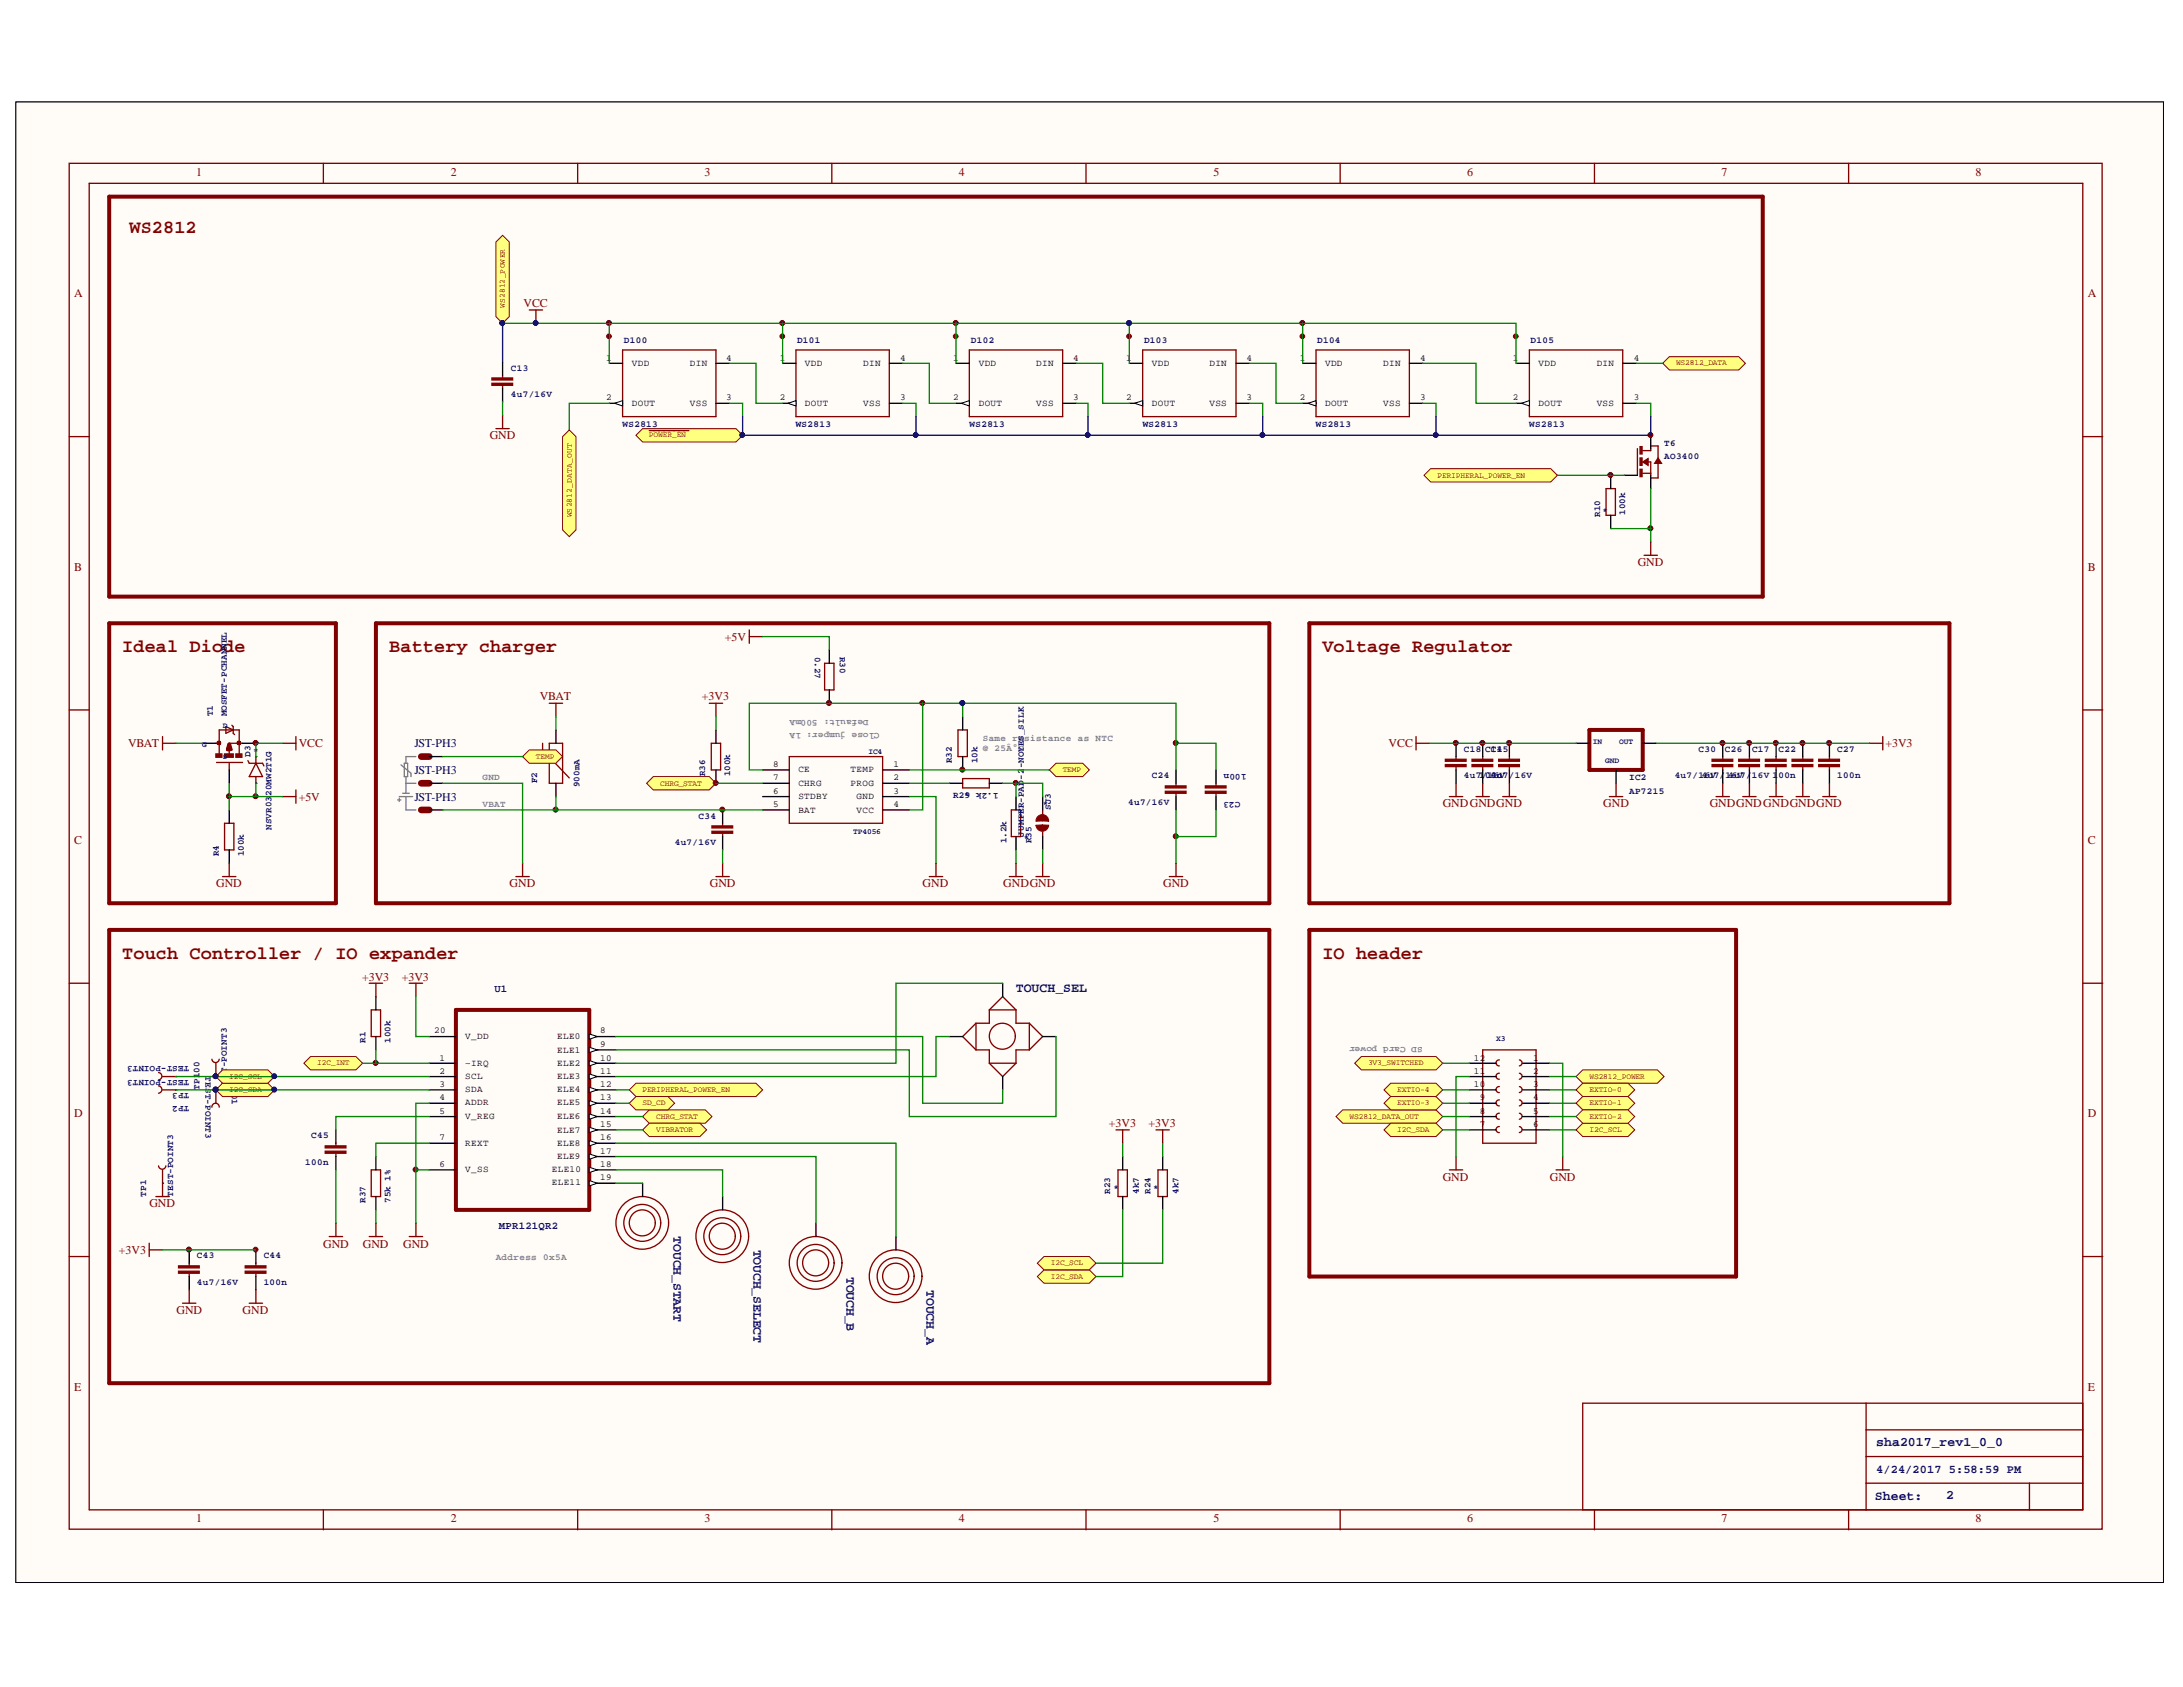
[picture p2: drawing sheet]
<svg xmlns="http://www.w3.org/2000/svg" width="279mm" height="216mm" viewBox="0 0 279 216" stroke-linecap="round" stroke-linejoin="round" font-family="sans-serif">
<defs><g id="words">
<g font-size="2.4" fill="#800000">
<text x="16.6" y="29.8">WS2812</text>
<text x="15.6" y="83.5">Ideal Diode</text>
<text x="49.8" y="83.5">Battery charger</text>
<text x="169.3" y="83.5">Voltage Regulator</text>
<text x="15.6" y="122.7">Touch Controller / IO expander</text>
<text x="169.3" y="122.7">IO header</text>
</g>
<g font-size="1.7" fill="#000080">
<text x="130" y="127">TOUCH_SEL</text>
<text x="86.2" y="158.2" transform="rotate(90 86.2 158.2)">TOUCH_START</text>
<text x="96.4" y="160" transform="rotate(90 96.4 160)">TOUCH_SELECT</text>
<text x="108.4" y="163.4" transform="rotate(90 108.4 163.4)">TOUCH_B</text>
<text x="118.6" y="165.1" transform="rotate(90 118.6 165.1)">TOUCH_A</text>
<text x="240.1" y="185">sha2017_rev1_0_0</text>
<text x="240" y="192">Sheet:</text>
<text x="249.1" y="191.9">2</text>
</g>
<g font-size="1.5" fill="#800000">
<text x="25.1" y="22.5">1</text>
<text x="57.7" y="22.5">2</text>
<text x="90.2" y="22.5">3</text>
<text x="122.7" y="22.5">4</text>
<text x="155.3" y="22.5">5</text>
<text x="187.8" y="22.5">6</text>
<text x="220.3" y="22.5">7</text>
<text x="252.8" y="22.5">8</text>
<text x="9.5" y="38.1">A</text>
<text x="67" y="39.3">VCC</text>
<text x="267.2" y="38.1">A</text>
<text x="62.7" y="56.2">GND</text>
<text x="9.5" y="73.1">B</text>
<text x="209.6" y="72.5">GND</text>
<text x="267.2" y="73.1">B</text>
<text x="92.8" y="82">+5V</text>
<text x="69.1" y="89.6">VBAT</text>
<text x="89.8" y="89.6">+3V3</text>
<text x="16.4" y="95.6">VBAT</text>
<text x="38.2" y="95.6">VCC</text>
<text x="177.7" y="95.6">VCC</text>
<text x="241.3" y="95.6">+3V3</text>
<text x="9.5" y="108">C</text>
<text x="38.2" y="102.5">+5V</text>
<text x="184.7" y="103.3">GNDGNDGND</text>
<text x="205.2" y="103.3">GND</text>
<text x="218.8" y="103.3">GNDGNDGNDGNDGND</text>
<text x="267.2" y="108">C</text>
<text x="27.7" y="113.6">GND</text>
<text x="65.2" y="113.6">GND</text>
<text x="90.8" y="113.6">GND</text>
<text x="118.1" y="113.6">GND</text>
<text x="128.4" y="113.6">GNDGND</text>
<text x="148.9" y="113.6">GND</text>
<text x="46.4" y="125.5">+3V3</text>
<text x="51.4" y="125.5">+3V3</text>
<text x="9.5" y="143">D</text>
<text x="267.2" y="143">D</text>
<text x="141.9" y="144.3">+3V3</text>
<text x="147" y="144.3">+3V3</text>
<text x="19.1" y="154.5">GND</text>
<text x="184.7" y="151.1">GND</text>
<text x="198.4" y="151.1">GND</text>
<text x="15.2" y="160.5">+3V3</text>
<text x="41.4" y="159.7">GND</text>
<text x="46.4" y="159.7">GND</text>
<text x="51.6" y="159.7">GND</text>
<text x="22.6" y="168.2">GND</text>
<text x="31" y="168.2">GND</text>
<text x="9.5" y="178">E</text>
<text x="267.2" y="178">E</text>
<text x="25.1" y="194.8">1</text>
<text x="57.7" y="194.8">2</text>
<text x="90.2" y="194.8">3</text>
<text x="122.7" y="194.8">4</text>
<text x="155.3" y="194.8">5</text>
<text x="187.8" y="194.8">6</text>
<text x="220.3" y="194.8">7</text>
<text x="252.8" y="194.8">8</text>
</g>
<g font-size="1.5" fill="#000080">
<text x="53" y="95.6">JST-PH3</text>
<text x="53" y="99">JST-PH3</text>
<text x="53" y="102.5">JST-PH3</text>
<text x="240.1" y="188.5">4/24/2017</text>
<text x="249.4" y="188.5">5:58:59 PM</text>
</g>
<g font-size="1.4" fill="#000080">
<text x="63.3" y="126.9">U1</text>
<text x="63.9" y="157.3">MPR121QR2</text>
</g>
<g font-size="1.2" fill="#000080">
<text x="65.4" y="47.4">C13</text>
<text x="79.8" y="43.9">D100</text>
<text x="102" y="43.9">D101</text>
<text x="124.3" y="43.9">D102</text>
<text x="146.4" y="43.9">D103</text>
<text x="168.6" y="43.9">D104</text>
<text x="195.9" y="43.9">D105</text>
<text x="65.4" y="50.8">4u7/16V</text>
<text x="79.7" y="54.6">WS2813</text>
<text x="101.8" y="54.6">WS2813</text>
<text x="124.1" y="54.6">WS2813</text>
<text x="146.3" y="54.6">WS2813</text>
<text x="168.4" y="54.6">WS2813</text>
<text x="195.7" y="54.6">WS2813</text>
<text x="213" y="57.1">T6</text>
<text x="213" y="58.8">AO3400</text>
<text x="205.1" y="65.8">*</text>
<text x="208" y="66" transform="rotate(-90 208 66)">100k</text>
<text x="204.8" y="66.1" transform="rotate(-90 204.8 66.1)">R10</text>
<text x="104.3" y="84.1" transform="rotate(90 104.3 84.1)">0.27</text>
<text x="107.5" y="84.1" transform="rotate(90 107.5 84.1)">R30</text>
<text x="27.2" y="91.7" transform="rotate(-90 27.2 91.7)">T1</text>
<text x="29" y="91.7" transform="rotate(-90 29 91.7)">MOSFET-PCHANNEL</text>
<text x="32.1" y="96.8" transform="rotate(-90 32.1 96.8)">D3</text>
<text x="32.4" y="96.5">*</text>
<text x="34.8" y="101.9" transform="rotate(-90 34.8 101.9)">20MW2T1G</text>
<text x="68.8" y="100.2" transform="rotate(-90 68.8 100.2)">F2</text>
<text x="74.2" y="100.7" transform="rotate(-90 74.2 100.7)">900mA</text>
<text x="90.3" y="99.4" transform="rotate(-90 90.3 99.4)">R36</text>
<text x="93.5" y="99.4" transform="rotate(-90 93.5 99.4)">100k</text>
<text x="121.8" y="97.7" transform="rotate(-90 121.8 97.7)">R32</text>
<text x="125.1" y="97.7" transform="rotate(-90 125.1 97.7)">10k</text>
<text x="127.8" y="101.5" transform="rotate(-180 127.8 101.5)">1.2k</text>
<text x="131" y="98.3" transform="rotate(-90 131 98.3)">-NOYES_SILK</text>
<text x="147.4" y="99.6">C24</text>
<text x="159.5" y="99.1" transform="rotate(-180 159.5 99.1)">100n</text>
<text x="187.4" y="96.2">C18 C115</text>
<text x="187.4" y="99.6">4u71/0106u7/16V</text>
<text x="190.8" y="96.2">C4</text>
<text x="190.8" y="99.6">4nV</text>
<text x="208.5" y="99.9">IC2</text>
<text x="208.5" y="101.6">AP7215</text>
<text x="214.3" y="99.6">4u7/146uV7/146uV7/16V 100n</text>
<text x="217.4" y="96.2">C30</text>
<text x="220.8" y="96.2">C26</text>
<text x="224.2" y="96.2">C17</text>
<text x="227.6" y="96.2">C22</text>
<text x="235.2" y="96.2">C27</text>
<text x="235.2" y="99.6">100n</text>
<text x="34.8" y="106.2" transform="rotate(-90 34.8 106.2)">NSVR03</text>
<text x="89.4" y="104.8">C34</text>
<text x="122" y="102.1">R2*</text>
<text x="123.5" y="102.1">9</text>
<text x="128.8" y="107.9" transform="rotate(-90 128.8 107.9)">1.2k</text>
<text x="131" y="107.1" transform="rotate(-90 131 107.1)">JUMPER-PAD-2</text>
<text x="131" y="107.6">*</text>
<text x="132" y="107.9" transform="rotate(-90 132 107.9)">R35</text>
<text x="133.5" y="103.3">*</text>
<text x="134.5" y="103.7" transform="rotate(-90 134.5 103.7)">SJ3</text>
<text x="144.4" y="103">4u7/16V</text>
<text x="158.8" y="102.6" transform="rotate(-180 158.8 102.6)">C23</text>
<text x="28" y="109.6" transform="rotate(-90 28 109.6)">R4</text>
<text x="31.2" y="109.6" transform="rotate(-90 31.2 109.6)">100k</text>
<text x="86.4" y="108.2">4u7/16V</text>
<text x="24.2" y="136.4" transform="rotate(-180 24.2 136.4)">TEST-POINT3</text>
<text x="26.3" y="137.8" transform="rotate(90 26.3 137.8)">TEST-POINT3</text>
<text x="29" y="136.6" transform="rotate(-90 29 136.6)">-POINT3</text>
<text x="29.7" y="137.8" transform="rotate(90 29.7 137.8)">TP10</text>
<text x="46.8" y="133.5" transform="rotate(-90 46.8 133.5)">R1</text>
<text x="50" y="133.5" transform="rotate(-90 50 133.5)">100k</text>
<text x="24.2" y="139.9" transform="rotate(-180 24.2 139.9)">TP3</text>
<text x="24.2" y="141.6" transform="rotate(-180 24.2 141.6)">TP2</text>
<text x="24.2" y="138.2" transform="rotate(-180 24.2 138.2)">TEST-POINT3</text>
<text x="25.5" y="139.4" transform="rotate(-90 25.5 139.4)">TP100</text>
<text x="29" y="139.4" transform="rotate(-90 29 139.4)">TEST</text>
<text x="29.7" y="140.6" transform="rotate(90 29.7 140.6)">1</text>
<text x="39.1" y="149.1">100n</text>
<text x="39.8" y="145.7">C45</text>
<text x="18.7" y="153.1" transform="rotate(-90 18.7 153.1)">TP1</text>
<text x="22.2" y="153.1" transform="rotate(-90 22.2 153.1)">TEST-POINT3</text>
<text x="46.8" y="154" transform="rotate(-90 46.8 154)">R37</text>
<text x="50" y="154" transform="rotate(-90 50 154)">75k 1%</text>
<text x="142.1" y="152.8" transform="rotate(-90 142.1 152.8)">R23</text>
<text x="142.5" y="152.5">*</text>
<text x="145.7" y="152.8" transform="rotate(-90 145.7 152.8)">4k7</text>
<text x="147.3" y="152.8" transform="rotate(-90 147.3 152.8)">R24</text>
<text x="147.6" y="152.5">*</text>
<text x="150.8" y="152.8" transform="rotate(-90 150.8 152.8)">4k7</text>
<text x="25.2" y="161">C43</text>
<text x="33.8" y="161">C44</text>
<text x="25.2" y="164.5">4u7/16V</text>
<text x="33.8" y="164.5">100n</text>
</g>
<g font-size="1.2">
<text x="77.6" y="46.2">1</text>
<text x="80.9" y="46.9">VDD</text>
<text x="88.3" y="46.9">DIN</text>
<text x="93" y="46.2">4</text>
<text x="99.8" y="46.2">1</text>
<text x="103" y="46.9">VDD</text>
<text x="110.5" y="46.9">DIN</text>
<text x="115.2" y="46.2">4</text>
<text x="122" y="46.2">1</text>
<text x="125.3" y="46.9">VDD</text>
<text x="132.6" y="46.9">DIN</text>
<text x="137.4" y="46.2">4</text>
<text x="144.1" y="46.2">1</text>
<text x="147.4" y="46.9">VDD</text>
<text x="154.8" y="46.9">DIN</text>
<text x="159.5" y="46.2">4</text>
<text x="166.4" y="46.2">1</text>
<text x="169.6" y="46.9">VDD</text>
<text x="177" y="46.9">DIN</text>
<text x="181.8" y="46.2">4</text>
<text x="193.6" y="46.2">1</text>
<text x="196.9" y="46.9">VDD</text>
<text x="204.4" y="46.9">DIN</text>
<text x="209.1" y="46.2">4</text>
<text x="77.6" y="51.2">2</text>
<text x="80.9" y="51.9">DOUT</text>
<text x="88.3" y="51.9">VSS</text>
<text x="93" y="51.2">3</text>
<text x="99.8" y="51.2">2</text>
<text x="103" y="51.9">DOUT</text>
<text x="110.5" y="51.9">VSS</text>
<text x="115.2" y="51.2">3</text>
<text x="122" y="51.2">2</text>
<text x="125.3" y="51.9">DOUT</text>
<text x="132.6" y="51.9">VSS</text>
<text x="137.4" y="51.2">3</text>
<text x="144.1" y="51.2">2</text>
<text x="147.4" y="51.9">DOUT</text>
<text x="154.8" y="51.9">VSS</text>
<text x="159.5" y="51.2">3</text>
<text x="166.4" y="51.2">2</text>
<text x="169.6" y="51.9">DOUT</text>
<text x="177" y="51.9">VSS</text>
<text x="181.8" y="51.2">3</text>
<text x="193.6" y="51.2">2</text>
<text x="196.9" y="51.9">DOUT</text>
<text x="204.4" y="51.9">VSS</text>
<text x="209.1" y="51.2">3</text>
<text x="99" y="101.6">6</text>
<text x="99" y="99.9">7</text>
<text x="99" y="98.2">8</text>
<text x="102.2" y="100.5">CHRG</text>
<text x="102.2" y="98.9">CE</text>
<text x="108.9" y="98.9">TEMP</text>
<text x="108.9" y="100.5">PROG</text>
<text x="114.4" y="98.2">1</text>
<text x="114.4" y="99.9">2</text>
<text x="114.4" y="101.6">3</text>
<text x="99" y="103.3">5</text>
<text x="102.2" y="104">BAT</text>
<text x="102.2" y="102.2">STDBY</text>
<text x="109.6" y="102.2">GND</text>
<text x="109.6" y="104">VCC</text>
<text x="114.4" y="103.3">4</text>
<text x="55.6" y="132.3">20</text>
<text x="56.3" y="135.7">1</text>
<text x="56.3" y="137.4">2</text>
<text x="59.5" y="133">V_DD</text>
<text x="59.5" y="136.4">~IRQ</text>
<text x="71.3" y="133">ELE0</text>
<text x="71.3" y="134.7">ELE1</text>
<text x="71.3" y="136.4">ELE2</text>
<text x="76.8" y="132.3">8</text>
<text x="76.8" y="134">9</text>
<text x="76.8" y="135.7">10</text>
<text x="76.8" y="137.4">11</text>
<text x="188.6" y="135.7">12</text>
<text x="188.6" y="137.4">11</text>
<text x="196.2" y="135.7">1</text>
<text x="196.2" y="137.4">2</text>
<text x="56.3" y="139.1">3</text>
<text x="56.3" y="140.8">4</text>
<text x="56.3" y="142.6">5</text>
<text x="59.5" y="138.1">SCL</text>
<text x="59.5" y="139.8">SDA</text>
<text x="59.5" y="141.5">ADDR</text>
<text x="59.5" y="143.3">V_REG</text>
<text x="71.3" y="138.1">ELE3</text>
<text x="71.3" y="139.8">ELE4</text>
<text x="71.3" y="141.5">ELE5</text>
<text x="71.3" y="143.3">ELE6</text>
<text x="76.8" y="139.1">12</text>
<text x="76.8" y="140.8">13</text>
<text x="76.8" y="142.6">14</text>
<text x="188.6" y="139.1">10</text>
<text x="189.4" y="140.8">9</text>
<text x="189.4" y="142.6">8</text>
<text x="196.2" y="142.6">5</text>
<text x="196.2" y="140.8">4</text>
<text x="196.2" y="139.1">3</text>
<text x="56.3" y="146">7</text>
<text x="56.3" y="149.3">6</text>
<text x="59.5" y="146.6">REXT</text>
<text x="71.3" y="144.9">ELE7</text>
<text x="71.3" y="146.6">ELE8</text>
<text x="71.3" y="148.3">ELE9</text>
<text x="76.8" y="144.3">15</text>
<text x="76.8" y="146">16</text>
<text x="76.8" y="147.6">17</text>
<text x="76.8" y="149.3">18</text>
<text x="189.4" y="144.3">7</text>
<text x="196.2" y="144.3">6</text>
<text x="59.5" y="150">V_SS</text>
<text x="70.6" y="150">ELE10</text>
<text x="70.6" y="151.7">ELE11</text>
<text x="76.8" y="151">19</text>
</g>
<g font-size="1.2" fill="#808080">
<text x="111.1" y="92.1" transform="rotate(-180 111.1 92.1)">Default: 500mA</text>
<text x="112.6" y="93.8" transform="rotate(-180 112.6 93.8)">Close jumper: 1A</text>
<text x="125.8" y="94.8">Same resistance as NTC</text>
<text x="61.7" y="99.9">GND</text>
<text x="125.8" y="96.2">@ 25Â°C</text>
<text x="61.7" y="103.3">VBAT</text>
<text x="182.1" y="134" transform="rotate(-180 182.1 134)">SD Card power</text>
<text x="63.4" y="161.3">Address 0x5A</text>
</g>
<g font-size="1" fill="#800000">
<text x="64.6" y="39.4" transform="rotate(-90 64.6 39.4)">WS2812_POWER</text>
<text x="214.5" y="46.8">WS2812_DATA</text>
<text x="83.1" y="56">POWER_EN</text>
<text x="184" y="61.1">PERIPHERAL_POWER_EN</text>
<text x="73.2" y="66.2" transform="rotate(-90 73.2 66.2)">WS2812_DATA_OUT</text>
<text x="68.6" y="97.1">TEM</text>
<text x="70.4" y="97.1">P</text>
<text x="84.5" y="100.5">CHRG_STAT</text>
<text x="136" y="98.9">TEMP</text>
<text x="40.6" y="136.3">I2C_INT</text>
<text x="175.1" y="136.3">3V3_SWITCHED</text>
<text x="29.4" y="139.8">I2C_SDA</text>
<text x="29.4" y="138.1">I2C_SCL</text>
<text x="82.2" y="139.8">PERIPHERAL_POWER_EN</text>
<text x="82.2" y="141.5">SD_CD</text>
<text x="84" y="143.2">CHRG_STAT</text>
<text x="172.7" y="143.2">WS2812_DATA_OUT</text>
<text x="178.8" y="141.5">EXTIO-3</text>
<text x="178.8" y="139.8">EXTIO-4</text>
<text x="203.4" y="138.1">WS2812_POWER</text>
<text x="203.4" y="139.8">EXTIO-0</text>
<text x="203.4" y="141.5">EXTIO-1</text>
<text x="203.4" y="143.2">EXTIO-2</text>
<text x="84" y="144.9">VIBRATOR</text>
<text x="178.8" y="144.9">I2C_SDA</text>
<text x="203.4" y="144.9">I2C_SCL</text>
<text x="134.5" y="161.9">I2C_SCL</text>
<text x="134.5" y="163.6">I2C_SDA</text>
</g>
<g font-size="1" fill="#000080">
<text x="25.9" y="95.6">G</text>
<text x="28.5" y="93.1">D</text>
<text x="203.9" y="95.2">IN</text>
<text x="207.2" y="95.2">OUT</text>
<text x="28.5" y="97.2">S</text>
<text x="111.1" y="96.5">IC4</text>
<text x="205.5" y="97.7">GND</text>
<text x="109.2" y="106.7">TP4056</text>
<text x="191.5" y="133.2">X3</text>
</g>
</g></defs>
<path d="M2 13.1h274.9v189.4h-274.9z" fill="#fffcf8" stroke="#000" stroke-width=".13"/>
<g fill="#000080" stroke="#000080" stroke-width=".13">
<circle cx="24.2" cy="159.9" r=".3"/>
<circle cx="29.3" cy="101.9" r=".3"/>
<circle cx="32.7" cy="101.9" r=".3"/>
<circle cx="32.7" cy="95.1" r=".3"/>
<circle cx="48.1" cy="136" r=".3"/>
<circle cx="53.2" cy="149.7" r=".3"/>
<circle cx="71.1" cy="103.6" r=".3"/>
<circle cx="77.9" cy="41.3" r=".3"/>
<circle cx="91.6" cy="100.2" r=".3"/>
<circle cx="92.4" cy="103.6" r=".3"/>
<circle cx="100.1" cy="41.3" r=".3"/>
<circle cx="106.1" cy="90" r=".3"/>
<circle cx="118" cy="90" r=".3"/>
<circle cx="122.3" cy="41.3" r=".3"/>
<circle cx="123.2" cy="98.5" r=".3"/>
<circle cx="130" cy="100.2" r=".3"/>
<circle cx="150.5" cy="107" r=".3"/>
<circle cx="150.5" cy="95.1" r=".3"/>
<circle cx="166.7" cy="41.3" r=".3"/>
<circle cx="186.3" cy="95.1" r=".3"/>
<circle cx="189.7" cy="95.1" r=".3"/>
<circle cx="193.1" cy="95.1" r=".3"/>
<circle cx="206.1" cy="60.8" r=".3"/>
<circle cx="211.2" cy="67.6" r=".3"/>
<circle cx="211.2" cy="55.7" r=".3"/>
<circle cx="220.4" cy="95.1" r=".3"/>
<circle cx="223.9" cy="95.1" r=".3"/>
<circle cx="227.3" cy="95.1" r=".3"/>
<circle cx="230.7" cy="95.1" r=".3"/>
<circle cx="234.1" cy="95.1" r=".3"/>
</g>
<path d="M51.3 97.9l1.3 1.1v.4M51.7 97.7h.5v1.7h-.5zM52 99.4v2.1M53.2 96.8h-1.2v.9M50.9 102.4h.4M51.1 101.9h1.7M51.1 102.2v.4M51.5 101.5h.9M52 101.9v1.8h1.2M52 100.2h1.2" fill="none" stroke="#808080" stroke-width=".17"/>
<g fill="none" stroke="#800000" stroke-width=".51">
<path d="M14 25.2h211.6v51.2h-211.6zM14 79.8h29v35.8h-29zM48.1 79.8h114.4v35.8h-114.4zM167.6 79.8h81.9v35.8h-81.9zM29.3 95.7v.2h-.1l.1-.6 .2 .6M203.4 93.4h6.9v5.1h-6.9zM14 119h148.5v58h-148.5zM167.6 119h54.6v44.4h-54.6z"/>
<circle cx="28" cy="95.1" r=".04"/>
<circle cx="30.6" cy="95.1" r=".04"/>
</g>
<g fill="none" stroke="#800000" stroke-width=".17">
<path d="M79.7 44.8h11.9v8.5h-11.9zM27.6 95.1h.5M27.7 97.6h3.3M28.1 96.5v-3.1h2.5v3.1M28.9 93l.9 .4-.9 .4zM29.3 95.1h1.7M29.3 95.1l.4 .9h-.7zM29.3 95.9v.6M29.3 97.7v.8M29.7 92.8l.1 .2v.8l.2 .2M31.7 97.3l.2 .4h1.7l.2 .3M32.8 97.7l.8 1.7h-1.7z"/>
<path d="M32.8 96.8v.9M32.8 99.4v.8M69.4 95.1v.9l3.5 3.6M70.3 95.1h1.7v5.1h-1.7zM91 95.1h1.2v3.4h-1.2zM101 96.8h12v8.6h-12zM122.6 93.4h1.2v3.4h-1.2zM123.2 99.6h3.4v1.2h-3.4zM186.4 96.8v.4M186.4 98.2v.3M189.8 96.8v.4M189.8 98.2v.3"/>
<path d="M193.2 96.8v.4M193.2 98.2v.3M220.5 96.8v.4M220.5 98.2v.3M223.9 96.8v.4M223.9 98.2v.3M227.3 96.8v.4M227.3 98.2v.3M230.7 96.8v.4M230.7 98.2v.3M234.1 96.8v.4M234.1 98.2v.3"/>
<path d="M28.7 105.4h1.2v3.4h-1.2zM92.5 105.4v.3M92.5 106.7v.4M129.4 103.7h1.2v3.4h-1.2zM133.4 103.7v.6M133.4 106.5v.6M150.5 100.2v.4M150.5 101.6v.3M155.6 100.2v.4M155.6 101.6v.3"/>
</g>
<g fill="#800000" stroke="#800000" stroke-width=".17">
<path d="M191.8 97.9h2.7v.2h-2.7z"/>
<path d="M191.8 97.2h2.7v.2h-2.7z"/>
<path d="M188.4 97.9h2.7v.2h-2.7z"/>
<path d="M188.4 97.2h2.7v.2h-2.7z"/>
<path d="M226 97.9h2.6v.2h-2.6z"/>
<path d="M226 97.2h2.6v.2h-2.6z"/>
<path d="M229.4 97.9h2.6v.2h-2.6z"/>
<path d="M229.4 97.2h2.6v.2h-2.6z"/>
<path d="M232.8 97.9h2.6v.2h-2.6z"/>
<path d="M232.8 97.2h2.6v.2h-2.6z"/>
<path d="M222.5 97.9h2.7v.2h-2.7z"/>
<path d="M222.5 97.2h2.7v.2h-2.7z"/>
<path d="M219.1 97.9h2.7v.2h-2.7z"/>
<path d="M219.1 97.2h2.7v.2h-2.7z"/>
<path d="M185 97.9h2.6v.2h-2.6z"/>
<path d="M185 97.2h2.6v.2h-2.6z"/>
<path d="M154.3 100.6h2.6v.2h-2.6z"/>
<path d="M154.3 101.3h2.6v.2h-2.6z"/>
<path d="M30.2 96.5h.8v.4h-.8z"/>
<path d="M27.6 96.5h.8v.4h-.8z"/>
<path d="M28.7 96.5h1.1v.4h-1.1z"/>
<path d="M149.2 101.3h2.6v.2h-2.6z"/>
<path d="M149.2 100.6h2.6v.2h-2.6z"/>
<path d="M91.1 106.4h2.7v.2h-2.7z"/>
<path d="M91.1 105.7h2.7v.3h-2.7z"/>
</g>
<g fill="none" stroke="#000" stroke-width=".17">
<path d="M78 46.5h1.7M78 51.6h1.7M25.9 95.1h1.7M29.3 98.5v1.7M31 95.1h1.8M32.8 96.8h.1M71.2 93.4v1.7M91.6 93.4v1.7M91.6 98.5v1.7M97.6 98.5h3.4M113 98.5h3.4M123.2 91.7v1.7"/>
<path d="M123.2 96.8v1.7M150.5 98.5v1.7M155.6 98.5v1.7M186.4 95.1v1.7M186.4 98.5v1.7M189.8 95.1v1.7M189.8 98.5v1.7M193.2 95.1v1.7M193.2 98.5v1.7M201.7 95.1h1.7M206.8 98.5v1.7M210.3 95.1h1.7"/>
<path d="M220.5 95.1v1.7M220.5 98.5v1.7M223.9 95.1v1.7M223.9 98.5v1.7M227.3 95.1v1.7M227.3 98.5v1.7M230.7 95.1v1.7M230.7 98.5v1.7M234.1 95.1v1.7M234.1 98.5v1.7M29.3 103.7v1.7M29.3 108.8v1.7"/>
<path d="M32.8 100.2h.1M71.2 100.2v1.7M92.5 103.7v1.7M92.5 107.1v1.7M97.6 100.2h3.4M97.6 101.9h3.4M97.6 103.7h3.4M113 100.2h3.4M113 101.9h3.4M113 103.7h3.4M121.5 100.2h1.7M126.6 100.2h1.7"/>
<path d="M130 101.9v1.8M130 107.1v1.7M133.4 101.9v1.8M133.4 107.1v1.7M150.5 101.9v1.8M155.6 101.9v1.8"/>
</g>
<g fill="#800000" stroke="#800000" stroke-width=".13">
<path d="M132.9 104.5l-.2 .2-.1 .4h1.6a.81 .81 0 0 0-.4-.8 .81 .81 0 0 0-.9 .2zM133.4 105.1h.8z" fill-rule="evenodd"/>
<path d="M132.6 105.6a.81 .81 0 0 0 .8 .8 .81 .81 0 0 0 .8-.8zM132.6 105.6h.8z" fill-rule="evenodd"/>
</g>
<path d="M78.7 51.6l1-.3v.7z" fill="#fffcf8"/>
<path d="M78.7 51.6l1-.3v.7z" fill="none" stroke="#000" stroke-width=".13"/>
<path d="M91.6 51.6h1.7M91.6 46.5h1.7M100.2 51.6h1.7M100.2 46.5h1.7" fill="none" stroke="#000" stroke-width=".17"/>
<path d="M101.9 44.8h11.9v8.5h-11.9z" fill="none" stroke="#800000" stroke-width=".17"/>
<path d="M100.9 51.6l1-.3v.7z" fill="#fffcf8"/>
<path d="M100.9 51.6l1-.3v.7z" fill="none" stroke="#000" stroke-width=".13"/>
<path d="M113.8 51.6h1.7M113.8 46.5h1.7M122.4 51.6h1.7M122.4 46.5h1.7" fill="none" stroke="#000" stroke-width=".17"/>
<path d="M124.1 44.8h11.9v8.5h-11.9z" fill="none" stroke="#800000" stroke-width=".17"/>
<path d="M123 51.6l1.1-.3v.7z" fill="#fffcf8"/>
<path d="M123 51.6l1.1-.3v.7z" fill="none" stroke="#000" stroke-width=".13"/>
<path d="M136 51.6h1.7M136 46.5h1.7M144.5 51.6h1.7M144.5 46.5h1.7" fill="none" stroke="#000" stroke-width=".17"/>
<path d="M146.2 44.8h12v8.5h-12z" fill="none" stroke="#800000" stroke-width=".17"/>
<path d="M145.2 51.6l1-.3v.7z" fill="#fffcf8"/>
<path d="M145.2 51.6l1-.3v.7z" fill="none" stroke="#000" stroke-width=".13"/>
<path d="M158.2 51.6h1.7M158.2 46.5h1.7M194 51.6h1.7M194 46.5h1.7" fill="none" stroke="#000" stroke-width=".17"/>
<path d="M195.7 44.8h12v8.5h-12z" fill="none" stroke="#800000" stroke-width=".17"/>
<path d="M194.7 51.6l1-.3v.7z" fill="#fffcf8"/>
<path d="M194.7 51.6l1-.3v.7z" fill="none" stroke="#000" stroke-width=".13"/>
<path d="M166.7 51.6h1.7M166.7 46.5h1.7M207.7 51.6h1.7M207.7 46.5h1.7M206.2 60.8v1.7M206.2 65.9v1.8" fill="none" stroke="#000" stroke-width=".17"/>
<path d="M168.4 44.8h12v8.5h-12zM205.6 62.5h1.2v3.4h-1.2z" fill="none" stroke="#800000" stroke-width=".17"/>
<path d="M167.4 51.6l1-.3v.7z" fill="#fffcf8"/>
<path d="M167.4 51.6l1-.3v.7z" fill="none" stroke="#000" stroke-width=".13"/>
<g fill="none" stroke="#000" stroke-width=".17">
<path d="M64.3 46.3v1.7M64.3 49.7v1.7M180.4 51.6h1.7M180.4 46.5h1.7M22.5 137.8h.1M22.5 139.5h.1M27.6 137.8h.1M27.6 139.5h.1M54.9 132.7h3.5M54.9 136.1h3.5M54.9 137.8h3.5M54.9 139.5h3.5"/>
<path d="M75.4 132.7h3.4M121.5 132.7h1.7M128.3 125.8v1.7M128.3 137.8v1.7M133.4 132.7h1.8M20.8 151.4h.1M24.2 160v1.7M32.8 160v1.7M54.9 141.2h3.5M54.9 142.9h3.5M54.9 146.3h3.5M54.9 149.7h3.5"/>
<path d="M104.4 156.5v1.8M114.7 158.3v1.7M24.2 163.4v1.7M32.8 163.4v1.7"/>
</g>
<g fill="none" stroke="#800000" stroke-width=".17">
<path d="M64.3 48v.4M64.3 49.4v.3M20.3 137.3a.47 .47 0 0 1 .4 .4 .47 .47 0 0 1-.4 .5M20.3 139a.47 .47 0 0 1 .4 .4 .47 .47 0 0 1-.4 .5M20.8 137.8h1.7M20.8 139.5h1.7M27.6 136.1v1.7M27.6 139.5v1.7M28.1 135.6a.47 .47 0 0 1-.5 .4 .47 .47 0 0 1-.5-.4M124.9 131l-1.7 1.7 1.7 1.7M124.9 134.4h1.7v1.7M124.9 131v3.4"/>
<path d="M126.6 129.2l1.7-1.7 1.7 1.7M126.6 129.2v1.8h-1.7M126.6 136.1l1.7 1.7 1.7-1.7M126.6 129.2h3.4M126.6 136.1h3.4M130 129.2v1.8h1.7M131.7 131l1.7 1.7-1.7 1.7M131.7 134.4h-1.7v1.7M131.7 131v3.4M20.8 149.7v1.7M21.2 149.2a.47 .47 0 0 1-.4 .4 .47 .47 0 0 1-.5-.4M28.1 141.7a.47 .47 0 0 0-.5-.5 .47 .47 0 0 0-.5 .5"/>
<path d="M24.2 161.7v.3M24.2 163v.4M32.8 161.7v.3M32.8 163v.4"/>
<circle cx="128.3" cy="132.6" r="1.66"/>
<circle cx="104.4" cy="161.6" r="1.66"/>
<circle cx="104.4" cy="161.6" r="3.4"/>
<circle cx="104.4" cy="161.6" r="2.36"/>
<circle cx="114.6" cy="163.3" r="1.66"/>
<circle cx="114.6" cy="163.3" r="3.4"/>
<circle cx="114.6" cy="163.3" r="2.36"/>
</g>
<g fill="#800000" stroke="#800000" stroke-width=".17">
<path d="M63 49.1h2.6v.2h-2.6z"/>
<path d="M63 48.4h2.6v.2h-2.6z"/>
<path d="M31.4 162.7h2.6v.2h-2.6z"/>
<path d="M31.4 162h2.6v.3h-2.6z"/>
<path d="M22.9 162.7h2.6v.2h-2.6z"/>
<path d="M22.9 162h2.6v.3h-2.6z"/>
</g>
<g fill="#000080" stroke="#000080" stroke-width=".13">
<circle cx="27.6" cy="137.7" r=".3"/>
<circle cx="27.6" cy="139.4" r=".3"/>
</g>
<path d="M58.4 129.2h17v25.6h-17z" fill="none" stroke="#800000" stroke-width=".51"/>
<path d="M75.4 132.3l1 .4-1 .3z" fill="#fffcf8"/>
<path d="M75.4 132.3l1 .4-1 .3z" fill="none" stroke="#000" stroke-width=".13"/>
<path d="M75.4 134.4h3.4" fill="none" stroke="#000" stroke-width=".17"/>
<path d="M75.4 134l1 .4-1 .3z" fill="#fffcf8"/>
<path d="M75.4 134l1 .4-1 .3z" fill="none" stroke="#000" stroke-width=".13"/>
<path d="M75.4 136.1h3.4" fill="none" stroke="#000" stroke-width=".17"/>
<path d="M75.4 135.7l1 .4-1 .3z" fill="#fffcf8"/>
<path d="M75.4 135.7l1 .4-1 .3z" fill="none" stroke="#000" stroke-width=".13"/>
<path d="M75.4 137.8h3.4" fill="none" stroke="#000" stroke-width=".17"/>
<path d="M75.4 137.4l1 .4-1 .3z" fill="#fffcf8"/>
<path d="M75.4 137.4l1 .4-1 .3z" fill="none" stroke="#000" stroke-width=".13"/>
<path d="M75.4 139.5h3.4" fill="none" stroke="#000" stroke-width=".17"/>
<path d="M75.4 139.1l1 .4-1 .3z" fill="#fffcf8"/>
<path d="M75.4 139.1l1 .4-1 .3z" fill="none" stroke="#000" stroke-width=".13"/>
<path d="M75.4 141.2h3.4" fill="none" stroke="#000" stroke-width=".17"/>
<path d="M75.4 140.8l1 .4-1 .3z" fill="#fffcf8"/>
<path d="M75.4 140.8l1 .4-1 .3z" fill="none" stroke="#000" stroke-width=".13"/>
<path d="M75.4 142.9h3.4" fill="none" stroke="#000" stroke-width=".17"/>
<path d="M75.4 142.6l1 .3-1 .3z" fill="#fffcf8"/>
<path d="M75.4 142.6l1 .3-1 .3z" fill="none" stroke="#000" stroke-width=".13"/>
<path d="M75.4 144.6h3.4" fill="none" stroke="#000" stroke-width=".17"/>
<path d="M75.4 144.3l1 .3-1 .3z" fill="#fffcf8"/>
<path d="M75.4 144.3l1 .3-1 .3z" fill="none" stroke="#000" stroke-width=".13"/>
<path d="M75.4 146.3h3.4" fill="none" stroke="#000" stroke-width=".17"/>
<path d="M75.4 146l1 .3-1 .3z" fill="#fffcf8"/>
<path d="M75.4 146l1 .3-1 .3z" fill="none" stroke="#000" stroke-width=".13"/>
<path d="M75.4 148h3.4" fill="none" stroke="#000" stroke-width=".17"/>
<path d="M75.4 147.7l1 .3-1 .4z" fill="#fffcf8"/>
<path d="M75.4 147.7l1 .3-1 .4z" fill="none" stroke="#000" stroke-width=".13"/>
<path d="M75.4 149.7h3.4" fill="none" stroke="#000" stroke-width=".17"/>
<path d="M75.4 149.4l1 .3-1 .4z" fill="#fffcf8"/>
<path d="M75.4 149.4l1 .3-1 .4z" fill="none" stroke="#000" stroke-width=".13"/>
<path d="M75.4 151.4h3.4" fill="none" stroke="#000" stroke-width=".17"/>
<path d="M75.4 151.1l1 .3-1 .4z" fill="#fffcf8"/>
<path d="M75.4 151.1l1 .3-1 .4z" fill="none" stroke="#000" stroke-width=".13"/>
<g fill="none" stroke="#800000" stroke-width=".17">
<path d="M209.6 57.4v3.4M210.9 59.1h.4v1.7M211.3 57.4v.3h-1M211.3 57.1h.9v1.5M212.2 59.3v1.9h-.9M210.3 60.6h1M105.5 84.9h1.2v3.4h-1.2zM47.5 129.2h1.2v3.5h-1.2zM189.8 134.4h6.8v11.9h-6.8zM191.9 135.6a.38 .38 0 0 0-.4 .4 .38 .38 0 0 0 .4 .4M191.9 137.4a.38 .38 0 0 0-.4 .3 .38 .38 0 0 0 .4 .4M191.9 139.1a.38 .38 0 0 0-.4 .3 .38 .38 0 0 0 .4 .4"/>
<path d="M194.5 135.6a.38 .38 0 0 1 .3 .4 .38 .38 0 0 1-.3 .4M194.5 137.4a.38 .38 0 0 1 .3 .3 .38 .38 0 0 1-.3 .4M194.5 139.1a.38 .38 0 0 1 .3 .3 .38 .38 0 0 1-.3 .4M43 146.3v.3M43 147.7v.3M47.5 149.7h1.2v3.4h-1.2zM143.1 149.7h1.2v3.4h-1.2zM148.2 149.7h1.2v3.4h-1.2zM191.9 140.8a.38 .38 0 0 0-.4 .3 .38 .38 0 0 0 .4 .4M191.9 142.5a.38 .38 0 0 0-.4 .3 .38 .38 0 0 0 .4 .4M191.9 144.2a.38 .38 0 0 0-.4 .4 .38 .38 0 0 0 .4 .3M194.5 144.2a.38 .38 0 0 1 .3 .4 .38 .38 0 0 1-.3 .3"/>
<path d="M194.5 142.5a.38 .38 0 0 1 .3 .4 .38 .38 0 0 1-.3 .3M194.5 140.8a.38 .38 0 0 1 .3 .4 .38 .38 0 0 1-.3 .3"/>
<circle cx="82.2" cy="156.5" r="1.66"/>
<circle cx="82.2" cy="156.5" r="2.36"/>
<circle cx="82.2" cy="156.5" r="3.4"/>
<circle cx="92.4" cy="158.2" r="1.66"/>
<circle cx="92.4" cy="158.2" r="2.36"/>
<circle cx="92.4" cy="158.2" r="3.4"/>
</g>
<g fill="none" stroke="#000" stroke-width=".17">
<path d="M106.1 83.2v1.7M106.1 88.3v1.7M48.1 127.5v1.7M48.1 132.7v1.7M188.1 136.1h3.4M188.1 137.8h3.4M188.1 139.5h3.4M194.9 136.1h3.4M194.9 137.8h3.4M194.9 139.5h3.4M43 144.6v1.7M43 148v1.7"/>
<path d="M48.1 148v1.7M48.1 153.1v1.7M82.2 151.4v1.7M92.5 153.1v1.7M143.7 148v1.7M143.7 153.1v1.7M148.8 148v1.7M148.8 153.1v1.7M188.1 141.2h3.4M188.1 142.9h3.4M188.1 144.6h3.4M194.9 141.2h3.4"/>
<path d="M194.9 142.9h3.4M194.9 144.6h3.4"/>
</g>
<g fill="#800000" stroke="#800000" stroke-width=".17">
<path d="M41.6 147.3h2.7v.3h-2.7z"/>
<path d="M41.6 146.6h2.7v.3h-2.7z"/>
<path d="M209.9 57.2h.3v.9h-.3z"/>
<path d="M209.9 58.6h.3v.9h-.3z"/>
<path d="M209.9 60.1h.3v.9h-.3z"/>
</g>
<path d="M210.3 59.1l.6-.4v.8z" fill="#800000"/>
<path d="M210.3 59.1l.6-.4v.8z" fill="none" stroke="#800000" stroke-width=".17"/>
<path d="M212.2 58.6l.4 .7h-.8z" fill="#800000"/>
<g fill="none" stroke="#800000" stroke-width=".17">
<path d="M63.5 54.9h1.7M64.3 53.1v1.8M212.2 58.6l.4 .7h-.8zM210.4 71.1h1.7M211.3 69.4v1.7M20.8 95.1h1.7M20.8 94.3v1.7M36.2 95.1h1.7M37.9 94.3v1.7M70.3 90h1.7M71.2 90v1.7M90.8 90h1.7"/>
<path d="M91.6 90v1.7M95.9 80.6v1.7M95.9 81.5h1.7M181.2 95.1h1.7M181.2 94.3v1.7M239.3 95.1h1.7M241 94.3v1.7M28.5 112.2h1.7M29.3 110.5v1.7M36.2 101.9h1.7M37.9 101.1v1.7M66 112.2h1.7"/>
<path d="M66.9 110.5v1.7M91.6 112.2h1.7M92.5 110.5v1.7M118.9 112.2h1.7M119.8 110.5v1.7M129.2 112.2h1.7M130 110.5v1.7M132.6 112.2h1.7M133.4 110.5v1.7M149.7 112.2h1.7M150.5 110.5v1.7M185.5 101.9h1.7"/>
<path d="M186.4 100.2v1.7M188.9 101.9h1.7M189.8 100.2v1.7M192.3 101.9h1.7M193.2 100.2v1.7M206 101.9h1.7M206.8 100.2v1.7M219.6 101.9h1.7M220.5 100.2v1.7M223.1 101.9h1.7M223.9 100.2v1.7M226.5 101.9h1.7"/>
<path d="M227.3 100.2v1.7M229.9 101.9h1.7M230.7 100.2v1.7M233.3 101.9h1.7M234.1 100.2v1.7M47.3 125.8h1.7M48.1 125.8v1.7M52.4 125.8h1.7M53.2 125.8v1.7M19.1 159.1v1.7M19.1 160h1.7M20 153.1h1.7"/>
<path d="M20.8 151.4v1.7M42.1 158.3h1.7M43 156.5v1.8M47.3 158.3h1.7M48.1 156.5v1.8M52.4 158.3h1.7M53.2 156.5v1.8M142.8 144.6h1.7M143.7 144.6v1.7M148 144.6h1.7M148.8 144.6v1.7M185.5 149.7h1.7"/>
<path d="M186.4 148v1.7M199.2 149.7h1.7M200 148v1.7M23.4 166.8h1.7M24.2 165.1v1.7M31.9 166.8h1.7M32.8 165.1v1.7"/>
</g>
<path d="M211.3 55.7v1.7M207.9 60.8h1.7M211.3 60.8v1.7M54.9 96.8h1.7M54.9 100.2h1.7M54.9 103.7h1.7" fill="none" stroke="#000" stroke-width=".17"/>
<path d="M53.9 96.8h1M53.9 100.2h1M53.9 103.7h1" fill="none" stroke="#800000" stroke-width=".85"/>
<g fill="#800000" stroke="#800000" stroke-width=".13">
<circle cx="150.5" cy="107" r=".3"/>
<circle cx="211.2" cy="67.6" r=".3"/>
<circle cx="53.2" cy="149.7" r=".3"/>
<circle cx="227.3" cy="95.1" r=".3"/>
<circle cx="230.7" cy="95.1" r=".3"/>
<circle cx="234.1" cy="95.1" r=".3"/>
<circle cx="223.9" cy="95.1" r=".3"/>
<circle cx="220.4" cy="95.1" r=".3"/>
<circle cx="32.7" cy="159.9" r=".3"/>
<circle cx="24.2" cy="159.9" r=".3"/>
<circle cx="32.7" cy="101.9" r=".3"/>
<circle cx="29.3" cy="101.9" r=".3"/>
</g>
<path d="M82.8 100.2l.8-.8h7.2l.8 .8-.8 .9h-7.2z" fill-rule="evenodd" fill="#ffff80" stroke="#800000" stroke-width=".13"/>
<circle cx="91.6" cy="100.2" r=".3" fill="#800000" stroke="#800000" stroke-width=".13"/>
<path d="M82.2 142.9l.9-.9h7.2l.8 .9-.8 .8h-7.2z" fill-rule="evenodd" fill="#ffff80" stroke="#800000" stroke-width=".13"/>
<g fill="#800000" stroke="#800000" stroke-width=".13">
<circle cx="71.1" cy="103.6" r=".3"/>
<circle cx="92.4" cy="103.6" r=".3"/>
<circle cx="32.7" cy="95.1" r=".3"/>
<circle cx="193.1" cy="95.1" r=".3"/>
<circle cx="189.7" cy="95.1" r=".3"/>
<circle cx="186.3" cy="95.1" r=".3"/>
<circle cx="130" cy="100.2" r=".3"/>
</g>
<path d="M134.3 98.5l.9-.8h3.4l.8 .8-.8 .9h-3.4z" fill-rule="evenodd" fill="#ffff80" stroke="#800000" stroke-width=".13"/>
<circle cx="123.2" cy="98.5" r=".3" fill="#800000" stroke="#800000" stroke-width=".13"/>
<path d="M66.9 96.8l.8-.8h3.5l.8 .8-.8 .9h-3.5z" fill-rule="evenodd" fill="#ffff80" stroke="#800000" stroke-width=".13"/>
<circle cx="211.2" cy="55.7" r=".3" fill="#800000" stroke="#800000" stroke-width=".13"/>
<g fill="#ffff80" stroke="#800000" stroke-width=".13">
<path d="M212.8 46.5l.9-.9h8.8l.9 .9-.9 .8h-8.8z" fill-rule="evenodd"/>
<path d="M63.5 31l.8-.9 .9 .9v9.5l-.9 .9-.8-.9z" fill-rule="evenodd"/>
</g>
<circle cx="64.3" cy="41.3" r=".3" fill="#000080" stroke="#000080" stroke-width=".13"/>
<g fill="#800000" stroke="#800000" stroke-width=".13">
<circle cx="100.1" cy="43" r=".3"/>
<circle cx="122.3" cy="43" r=".3"/>
<circle cx="144.5" cy="43" r=".3"/>
<circle cx="77.9" cy="43" r=".3"/>
<circle cx="77.9" cy="41.3" r=".3"/>
<circle cx="100.1" cy="41.3" r=".3"/>
<circle cx="122.3" cy="41.3" r=".3"/>
<circle cx="166.7" cy="43" r=".3"/>
<circle cx="194" cy="43" r=".3"/>
<circle cx="166.7" cy="41.3" r=".3"/>
</g>
<g fill="#ffff80" stroke="#800000" stroke-width=".13">
<path d="M201.7 137.8l.9-.9h9.5l.9 .9-.9 .8h-9.5z" fill-rule="evenodd"/>
<path d="M182.3 60.8l.8-.8h15.4l.8 .8-.8 .9h-15.4z" fill-rule="evenodd"/>
</g>
<circle cx="206.1" cy="60.8" r=".3" fill="#800000" stroke="#800000" stroke-width=".13"/>
<g fill="#ffff80" stroke="#800000" stroke-width=".13">
<path d="M80.5 139.5l.9-.9h15.4l.8 .9-.8 .8h-15.4z" fill-rule="evenodd"/>
<path d="M72 55.9l.9-.9 .8 .9v11.9l-.8 .9-.9-.9z" fill-rule="evenodd"/>
<path d="M171 142.9l.9-.9h11.9l.9 .9-.9 .8h-11.9z" fill-rule="evenodd"/>
<path d="M27.6 139.5l.9-.9h5.8l.8 .9-.8 .8h-5.8z" fill-rule="evenodd"/>
</g>
<g fill="#000080" stroke="#000080" stroke-width=".13">
<circle cx="27.6" cy="139.4" r=".3"/>
<circle cx="35.1" cy="139.4" r=".3"/>
</g>
<g fill="#ffff80" stroke="#800000" stroke-width=".13">
<path d="M132.8 163.4l.8-.9h5.8l.9 .9-.9 .8h-5.8z" fill-rule="evenodd"/>
<path d="M177.1 144.6l.9-.9h5.8l.9 .9-.9 .9h-5.8z" fill-rule="evenodd"/>
<path d="M27.6 137.8l.9-.9h5.8l.8 .9-.8 .8h-5.8z" fill-rule="evenodd"/>
</g>
<g fill="#000080" stroke="#000080" stroke-width=".13">
<circle cx="27.6" cy="137.7" r=".3"/>
<circle cx="35.1" cy="137.7" r=".3"/>
</g>
<g fill="#ffff80" stroke="#800000" stroke-width=".13">
<path d="M132.8 161.7l.8-.9h5.8l.9 .9-.9 .8h-5.8z" fill-rule="evenodd"/>
<path d="M201.7 144.6l.9-.9h5.8l.8 .9-.8 .9h-5.8z" fill-rule="evenodd"/>
</g>
<g fill="#800000" stroke="#800000" stroke-width=".13">
<circle cx="106.1" cy="90" r=".3"/>
<circle cx="118" cy="90" r=".3"/>
<circle cx="150.5" cy="95.1" r=".3"/>
</g>
<g fill="#ffff80" stroke="#800000" stroke-width=".13">
<path d="M80.5 141.2l.9-.9h4.1l.8 .9-.8 .8h-4.1z" fill-rule="evenodd"/>
<path d="M82.2 144.6l.9-.9h6.5l.8 .9-.8 .9h-6.5z" fill-rule="evenodd"/>
<path d="M38.9 136.1l.8-.9h5.9l.8 .9-.8 .8h-5.9z" fill-rule="evenodd"/>
</g>
<circle cx="48.1" cy="136" r=".3" fill="#800000" stroke="#800000" stroke-width=".13"/>
<g fill="#ffff80" stroke="#800000" stroke-width=".13">
<path d="M173.4 136.1l.8-.9h9.6l.9 .9-.9 .8h-9.6z" fill-rule="evenodd"/>
<path d="M201.7 139.5l.9-.9h5.8l.8 .9-.8 .8h-5.8z" fill-rule="evenodd"/>
<path d="M177.1 141.2l.9-.9h5.8l.9 .9-.9 .8h-5.8z" fill-rule="evenodd"/>
<path d="M201.7 141.2l.9-.9h5.8l.8 .9-.8 .8h-5.8z" fill-rule="evenodd"/>
<path d="M201.7 142.9l.9-.9h5.8l.8 .9-.8 .8h-5.8z" fill-rule="evenodd"/>
<path d="M177.1 139.5l.9-.9h5.8l.9 .9-.9 .8h-5.8z" fill-rule="evenodd"/>
</g>
<g fill="none" stroke="#800000" stroke-width=".17">
<path d="M8.9 20.9h260.1v174.8h-260.1zM11.4 23.5h255.2v169.7h-255.2zM41.4 20.9v2.6M67.7 39.7h1.7M68.6 39.7v1.7M73.9 20.9v2.6M106.5 20.9v2.6M139 20.9v2.6M171.5 20.9v2.6M204.1 20.9v2.6M236.6 20.9v2.6M8.9 55.9h2.5"/>
<path d="M266.6 55.9h2.5M8.9 90.9h2.5M266.6 90.9h2.5M8.9 125.8h2.5M266.6 125.8h2.5M8.9 160.8h2.5M238.8 179.6v13.6M266.6 179.6h-64v13.6M266.6 160.8h2.5M41.4 193.2v2.6M73.9 193.2v2.6M106.5 193.2v2.6"/>
<path d="M139 193.2v2.6M171.5 193.2v2.6M204.1 193.2v2.6M236.6 193.2v2.6M238.8 189.8h27.8M238.8 186.4h27.8M238.8 183h27.8M259.7 189.8v3.4"/>
</g>
<circle cx="68.6" cy="41.3" r=".3" fill="#000080" stroke="#000080" stroke-width=".13"/>
<path d="M81.4 55.7l.8-.8h12l.8 .8-.8 .9h-12z" fill-rule="evenodd" fill="#ffff80" stroke="#800000" stroke-width=".13"/>
<path d="M83.1 55.1h5.1" fill="none" stroke="#800000" stroke-width=".17"/>
<g fill="#000080" stroke="#000080" stroke-width=".13">
<circle cx="95" cy="55.7" r=".3"/>
<circle cx="64.3" cy="41.3" r=".3"/>
<circle cx="68.6" cy="41.3" r=".3"/>
<circle cx="144.5" cy="41.3" r=".3"/>
<circle cx="27.6" cy="139.4" r=".3"/>
<circle cx="35.1" cy="139.4" r=".3"/>
<circle cx="27.6" cy="137.7" r=".3"/>
<circle cx="35.1" cy="137.7" r=".3"/>
<circle cx="123.2" cy="90" r=".3"/>
<circle cx="117.2" cy="55.7" r=".3"/>
<circle cx="139.2" cy="55.7" r=".3"/>
<circle cx="161.6" cy="55.7" r=".3"/>
<circle cx="183.8" cy="55.7" r=".3"/>
</g>
<g fill="none" stroke="#008000" stroke-width=".17">
<path d="M64.3 41.4h13.7M64.3 51.4v1.7M78 51.6h-5.1v3.4M78 41.4v5.1M78 41.4h88.7M93.3 51.6h1.7v1.7M93.3 46.5h3.5v5.1h3.4M100.2 41.4v5.1M115.5 51.6h1.7v1.7M115.5 46.5h3.4v5.1h3.5M122.4 41.4v5.1M137.7 51.6h1.6v1.7"/>
<path d="M137.7 46.5h3.4v5.1h3.4M144.5 41.4v5.1M159.9 51.6h1.7v1.7M159.9 46.5h3.4v5.1h3.4M166.7 41.4h27.3v5.1M166.7 41.4v5.1M182.1 51.6h1.7v1.7M182.1 46.5h6.8v5.1h5.1M209.4 51.6h1.9v1.7M209.4 46.5h3.4M199.3 60.8h8.6M206.2 67.7h5.1"/>
<path d="M211.3 62.5v6.9M22.5 95.1h3.4M36.2 95.1h-3.4v1.7M56.6 96.8h10.3M71.2 91.7v1.7M91.6 91.7v1.7M97.6 81.5h8.5v1.7M116.4 98.5h17.9M118.1 90v13.7h-1.7M123.2 90h-27.3v8.5h1.7M123.2 90h27.3v5.1M123.2 90v1.7"/>
<path d="M150.5 95.1h5.1v3.4M150.5 95.1v3.4M182.9 95.1h18.8M212 95.1h27.3M29.3 100.2v3.5M29.3 101.9h6.9M32.8 100.2v1.7M56.6 100.2h10.3v10.3M56.6 103.7h41M71.2 101.9v1.8M91.6 100.2h6M92.5 108.8v1.7"/>
<path d="M116.4 101.9h3.4v8.6M116.4 100.2h5.1M128.3 100.2h1.7M130 100.2h3.4v1.7M130 100.2v1.7M130 108.8v1.7M133.4 108.8v1.7M150.5 103.7v6.8M155.6 103.7v3.4h-5.1M22.5 139.5h32.4M22.5 137.8h32.4M46.4 136.1h8.5"/>
<path d="M48.1 134.4v1.7M53.2 127.5v5.2h1.7M78.8 132.7h39.3v8.5h10.2v-1.7M78.8 139.5h1.7M121.5 132.7h-1.7v5.1h-41M128.3 125.8h-13.6v10.3h-35.9M135.2 132.7v10.2h-18.8v-8.5h-37.6M184.7 139.5h3.4M184.7 136.1h3.4M188.1 137.8h-1.7v10.2M198.3 136.1h1.7v11.9M198.3 137.8h3.4"/>
<path d="M198.3 139.5h3.4M20.8 160h12M43 149.7v6.8M48.1 154.8v1.7M53.2 149.7h1.7M53.2 149.7v6.8M54.9 142.9h-11.9v1.7M54.9 146.3h-6.8v1.7M54.9 141.2h-1.7v8.5M78.8 149.7h13.7v3.4M78.8 148h25.6v8.5M78.8 146.3h35.9v12"/>
<path d="M78.8 142.9h3.4M78.8 144.6h3.4M78.8 141.2h1.7M78.8 151.4h3.4M143.7 154.8v8.6h-3.4M143.7 146.3v1.7M148.8 154.8v6.9h-8.5M148.8 146.3v1.7M184.7 142.9h3.4M184.7 144.6h3.4M184.7 141.2h3.4M198.3 142.9h3.4"/>
<path d="M198.3 144.6h3.4M198.3 141.2h3.4"/>
</g>
<path d="M64.3 41.4v4.9M95 53.3v2.4h88.8M117.2 53.3v2.4M139.3 53.3v2.4M161.6 53.3v2.4M183.8 53.3v2.4h27.5v-2.4" fill="none" stroke="#000080" stroke-width=".17"/>
<use href="#words"/>
</svg>
